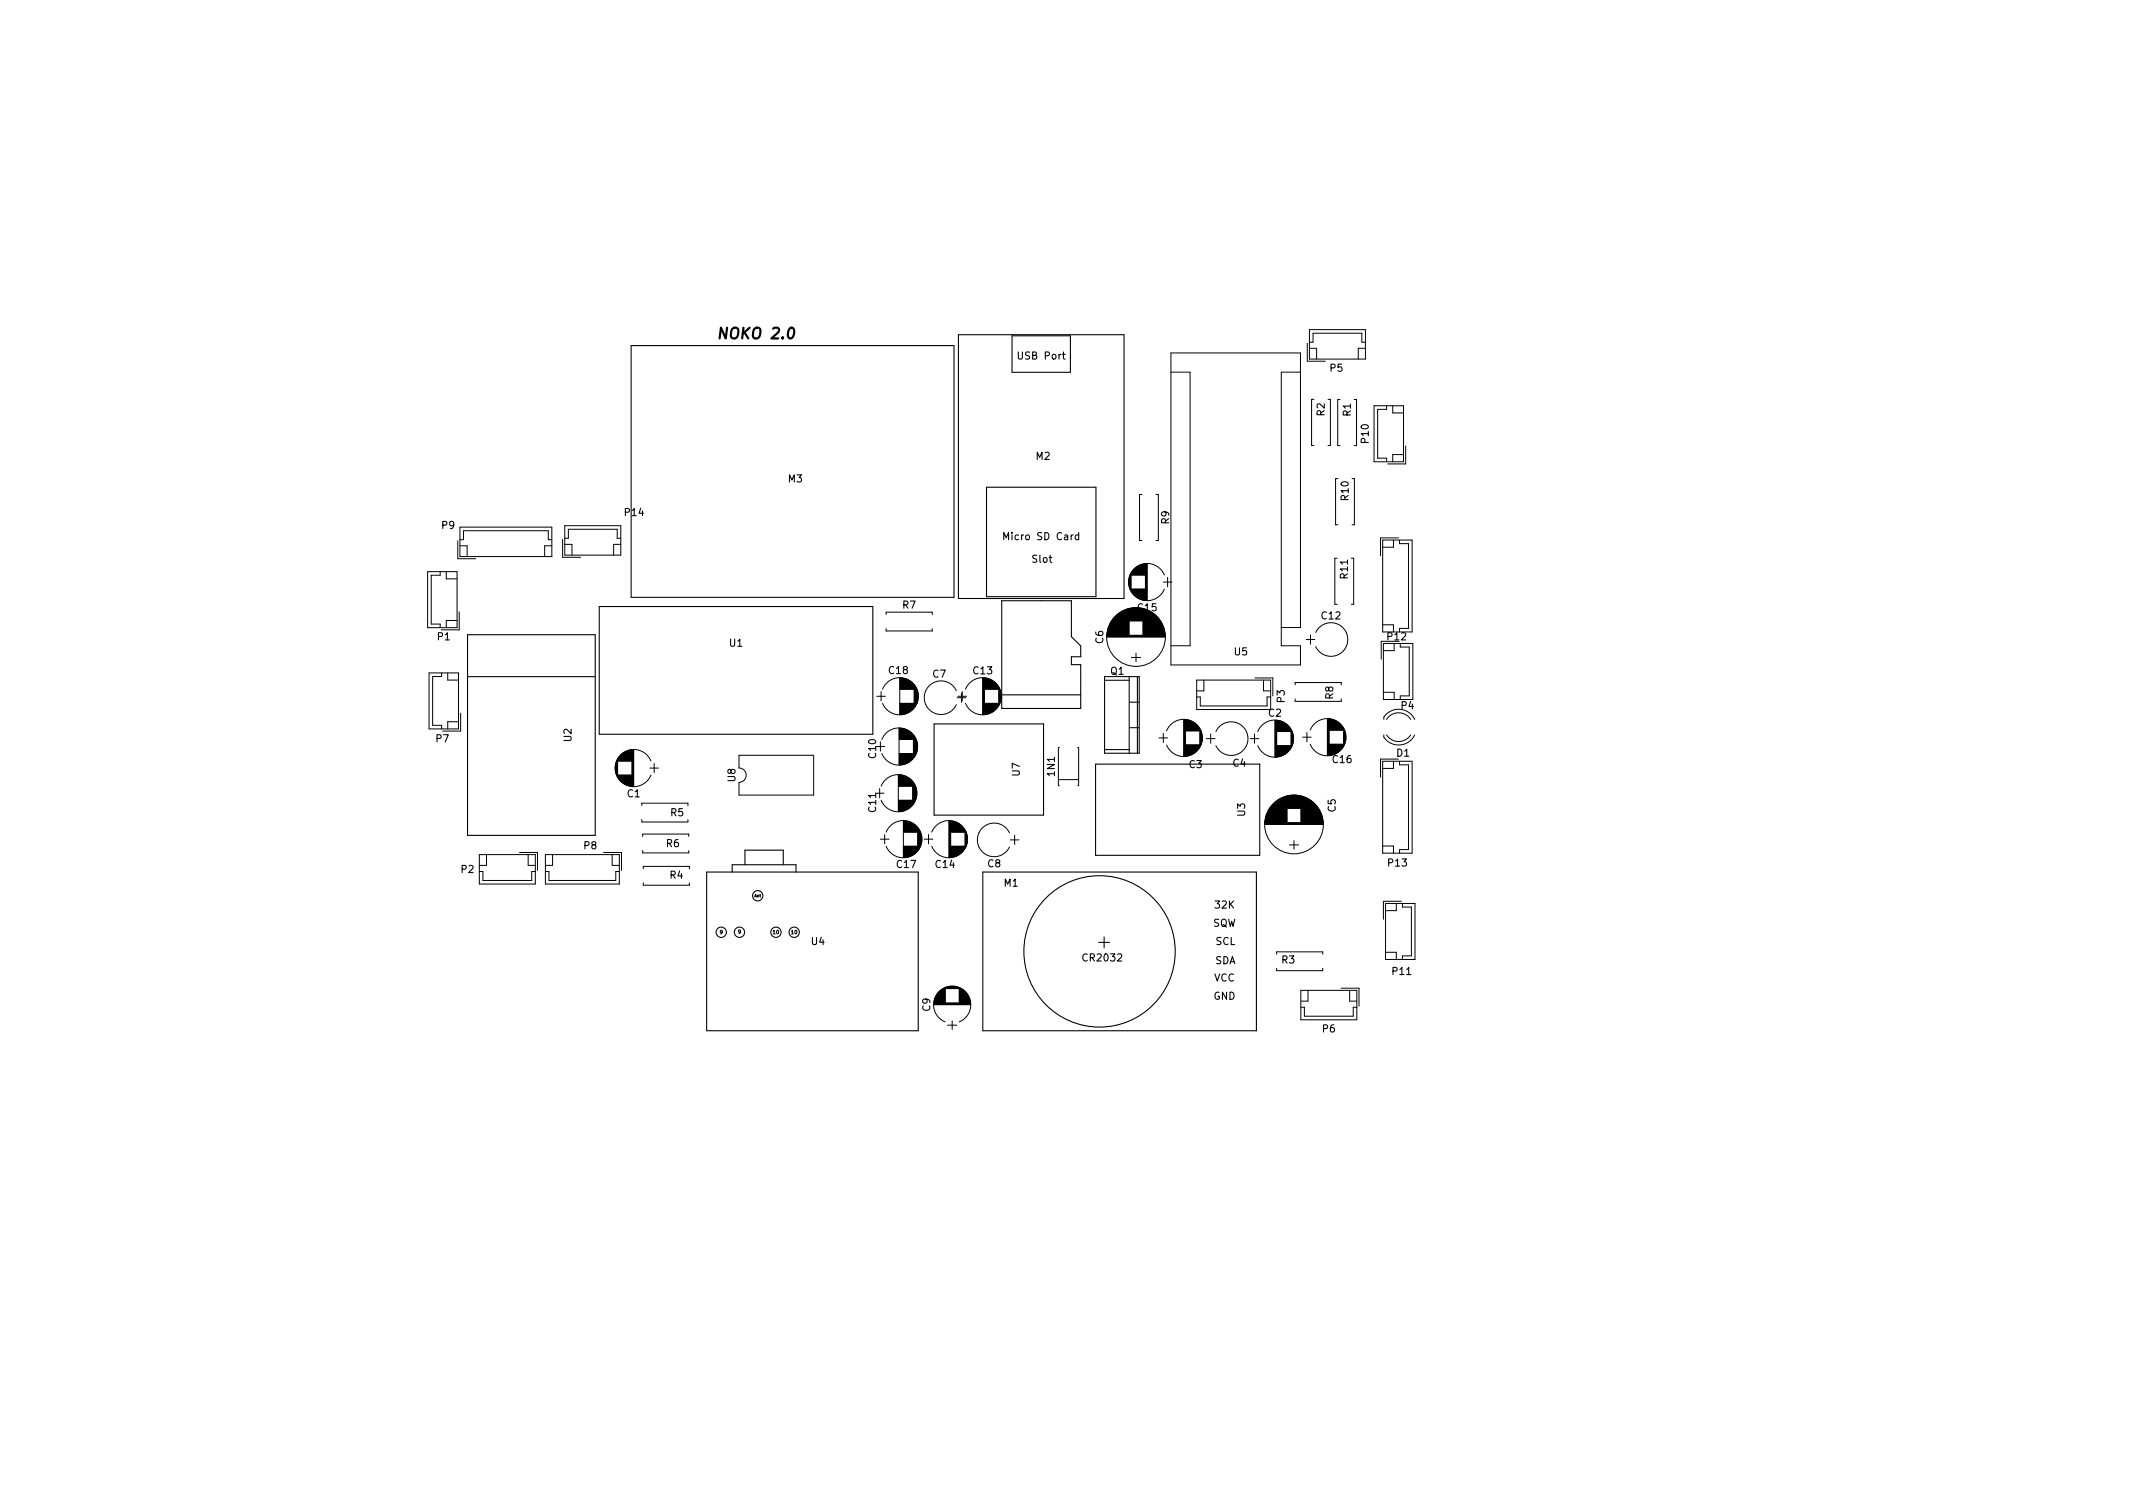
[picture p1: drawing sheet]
<svg xmlns="http://www.w3.org/2000/svg" width="297mm" height="210mm" viewBox="0 0 297 210" stroke-linecap="round" stroke-linejoin="round" font-family="sans-serif">
<defs><g id="words">
<text font-size="2.8" x="152.9" y="132.1">+</text>
<text font-size="2.1" x="100.5" y="47.2">NOKO 2.0</text>
<g font-size="1.4">
<text x="141.9" y="50.1">USB Port</text>
<text x="185.2" y="51.7">P5</text>
<text x="184.5" y="57.9" transform="rotate(-90 184.5 57.9)">R2</text>
<text x="188.1" y="57.9" transform="rotate(-90 188.1 57.9)">R1</text>
<text x="144.3" y="64">M2</text>
<text x="190.6" y="61.6" transform="rotate(-90 190.6 61.6)">P10</text>
<text x="87.1" y="71.8">P14</text>
<text x="109.8" y="67.2">M3</text>
<text x="187.8" y="69.6" transform="rotate(-90 187.8 69.6)">R10</text>
<text x="61.5" y="73.6">P9</text>
<text x="140.2" y="75.2">Micro SD Card</text>
<text x="162.8" y="72.9" transform="rotate(-90 162.8 72.9)">R9</text>
<text x="143.8" y="78.3">Slot</text>
<text x="187.7" y="80.5" transform="rotate(-90 187.7 80.5)">R11</text>
<text x="60.9" y="89.1">P1</text>
<text x="125.7" y="84.7">R7</text>
<text x="153.6" y="89.6" transform="rotate(-90 153.6 89.6)">C6</text>
<text x="158.5" y="85.1">C15</text>
<text x="184.1" y="86.2">C12</text>
<text x="193.3" y="89.1">P12</text>
<text x="101.6" y="90">U1</text>
<text x="123.8" y="93.8">C18</text>
<text x="129.9" y="94.3">C7</text>
<text x="135.6" y="93.9">C13</text>
<text x="154.7" y="93.9">Q1</text>
<text x="171.9" y="91.2">U5</text>
<text x="176.7" y="99.8">C2</text>
<text x="178.9" y="97.8" transform="rotate(-90 178.9 97.8)">P3</text>
<text x="185.7" y="97.3" transform="rotate(-90 185.7 97.3)">R8</text>
<text x="195.1" y="98.7">P4</text>
<text x="60.7" y="103.3">P7</text>
<text x="79.6" y="103.2" transform="rotate(-90 79.6 103.2)">U2</text>
<text x="122" y="105.5" transform="rotate(-90 122 105.5)">C10</text>
<text x="165.6" y="106.9">C3</text>
<text x="171.7" y="106.7">C4</text>
<text x="185.6" y="106.2">C16</text>
<text x="194.5" y="105.3">D1</text>
<text x="87.4" y="111">C1</text>
<text x="93.4" y="113.6">R5</text>
<text x="102.4" y="108.8" transform="rotate(-90 102.4 108.8)">U8</text>
<text x="122" y="113" transform="rotate(-90 122 113)">C11</text>
<text x="142" y="108" transform="rotate(-90 142 108)">U7</text>
<text x="146.9" y="108" transform="rotate(-90 146.9 108)">1N1</text>
<text x="173.4" y="113.6" transform="rotate(-90 173.4 113.6)">U3</text>
<text x="186" y="113" transform="rotate(-90 186 113)">C5</text>
<text x="81.3" y="118.2">P8</text>
<text x="92.8" y="117.9">R6</text>
<text x="64.2" y="121.5">P2</text>
<text x="93.3" y="122.3">R4</text>
<text x="124.9" y="120.8">C17</text>
<text x="130.3" y="120.8">C14</text>
<text x="137.6" y="120.8">C8</text>
<text x="139.8" y="123.5">M1</text>
<text x="193.4" y="120.6">P13</text>
<text x="113" y="131.6">U4</text>
<text x="168.9" y="129">SQW</text>
<text x="169.2" y="126.5">32K</text>
<text x="169.3" y="131.6">SCL</text>
<text x="150.9" y="133.9">CR2032</text>
<text x="169.1" y="136.7">VCC</text>
<text x="169.2" y="134.2">SDA</text>
<text x="178.5" y="134.1">R3</text>
<text x="194" y="135.7">P11</text>
<text x="129.5" y="140.8" transform="rotate(-90 129.5 140.8)">C9</text>
<text x="169" y="139.2">GND</text>
<text x="184.2" y="143.7">P6</text>
</g>
<g font-size=".7">
<text x="100.2" y="130.1">9</text>
<text x="102.8" y="130">9</text>
<text x="107.7" y="130.1">10</text>
<text x="110.2" y="130.1">10</text>
</g>
<text font-size=".6" x="105.1" y="124.9">Ant</text>
</g></defs>
<g fill="none" stroke="#000" stroke-width=".14">
<path d="M163.1 51.8h2.6v38.1h-2.6M181.1 51.8h-2.7v38.1h2.7v2.7h-18v-43.5h18v38.3h-2.7M182 47.8v2.5h2.6M182.3 45.9h7.8v4.1h-7.8zM182.3 47.6h.6v-1.2h6.8v1.2h.4M182.3 48.5h1v1.5M183 55.6h-.4v6.4h.4M184.9 55.6h.4v6.4h-.4M186.6 55.6h-.3v6.4h.3M188.6 55.6h.3v6.4h-.3M190.1 48.5h-1v1.5M191.3 56.5h4.1v7.8h-4.1z"/>
<path d="M193.1 56.5v.5h-1.2v6.8h1.2v.5M194 56.5v1h1.4M59.6 79.6h4.1v7.8h-4.1zM61.3 79.6v.5h-1.3v6.8h1.3v.5M62.1 79.6v1h1.6M63.7 75.3v2.5h2.6M64 73.4h12.8v4.1h-12.8zM64 75.1h.6v-1.2h11.8v1.2h.4M64 76h1v1.5M76.8 76h-1v1.5M78.4 75.1v2.5h2.4M78.7 73.2h7.7v4.1h-7.7z"/>
<path d="M78.7 74.9h.4v-1.2h6.9v1.2h.4M78.7 75.8h1v1.5M86.4 75.8h-1v1.5M157.4 79.9v2.3M157.5 79.9v2.3M157.5 79.8v2.5M157.5 79.7v.4M157.6 79.7v.4M157.6 79.6v.5M157.7 79.5v.6M157.7 79.4v.7M157.8 79.4v.7"/>
<path d="M157.8 79.3v.8M157.9 79.3v.8M157.9 79.2v.9M158 79.2v.9M158.1 79.1v1M158.2 79v1.1M158.3 79v1.1M158.3 78.9v1.2M158.4 78.9v1.2M158.5 78.8v1.3M158.6 78.8v1.3M158.7 78.7v1.4"/>
<path d="M158.8 78.7v1.4M158.9 78.7v1.4M158.9 78.6v1.5M159 78.6v1.5M159 68.8h-.3v6.5h.3M159.1 78.6v1.5M159.2 78.6v1.5M159.3 78.5v1.6M159.4 78.5v1.6M159.5 78.5v1.6M159.5 78.5v5.1M159.6 78.5v5.1"/>
<path d="M159.7 78.5v5.1M161 68.8h.3v6.5h-.3M186.2 77.7h-.3v6.4h.3M186.3 66.6h-.3v6.5h.3M188.2 77.7h.3v6.4h-.3M188.3 66.6h.3v6.5h-.3M192.6 75.2h4.1v12.8h-4.1zM194 75.2v1h-1.4M194.7 74.9h-2.4v2.5M194.9 75.2v.5h1.2v11.8h-1.2v.5M195.4 63.3h-1.4v1M195.7 62.1v2.5h-2.4"/>
<path d="M59.7 93.7h4.2v7.8h-4.2zM61.5 93.7v.5h-1.2v6.8h1.2v.5M62.3 93.7v1h1.6M63.7 86.4h-1.6v1M64 85.2v2.5h-2.6M64.1 99.3v2.5h-2.4M122.1 96.9h1.2M122.7 96.3v1.3M122.9 96a2.59 2.59 0 0 1 4-1.1 2.59 2.59 0 0 1 0 4.1 2.59 2.59 0 0 1-4-1.1M123.4 87.5v.4h6.4v-.4M123.4 85.6v-.4h6.4v.4M125.3 94.4v5.1"/>
<path d="M125.3 94.4v1.6M125.3 97.9v1.6M125.4 94.4v1.6M125.4 97.9v1.6M125.5 94.4v1.6M125.5 97.9v1.6M125.6 94.4v1.6M125.6 97.9v1.6M125.7 94.4v1.6M125.7 97.9v1.6M125.8 94.4v1.6M125.8 97.9v1.6"/>
<path d="M125.8 94.5v1.5M125.8 97.9v1.5M125.9 94.5v1.5M125.9 97.9v1.5M126 94.5v1.5M126 97.9v1.5M126.1 94.5v1.5M126.1 97.9v1.5M126.2 94.6v1.4M126.2 97.9v1.4M126.3 94.6v1.4M126.3 97.9v1.4"/>
<path d="M126.4 94.6v1.4M126.4 97.9v1.4M126.4 94.7v1.3M126.4 97.9v1.3M126.5 94.7v1.3M126.5 97.9v1.3M126.6 94.7v1.3M126.6 97.9v1.3M126.6 94.8v1.2M126.6 97.9v1.2M126.7 94.8v1.2M126.7 97.9v1.2"/>
<path d="M126.8 94.9v1.1M126.8 97.9v1.1M126.9 94.9v1.1M126.9 97.9v1.1M126.9 95v1M126.9 97.9v1M127 95v1M127 97.9v1M127 95.1v.9M127 97.9v.9M127.1 95.1v.9M127.1 97.9v.9"/>
<path d="M127.1 95.2v.8M127.1 97.9v.8M127.2 95.2v.8M127.2 97.9v.8M127.2 97.9v.7M127.3 95.3v.7M127.3 97.9v.7M127.3 95.3v3.3M127.3 95.4v3.1M127.4 95.4v3.1M127.4 95.5v2.9M127.5 95.6v2.7"/>
<path d="M127.5 95.7v2.5M127.6 95.8v2.3M127.7 95.9v2.1M127.7 96v1.9M127.7 96.1v1.7M127.8 96.2v1.5M127.8 96.4v1.1M127.9 96.6v.7M133.2 96.2a2.34 2.34 0 0 0-3.6-.9 2.34 2.34 0 0 0 0 3.7 2.34 2.34 0 0 0 3.6-.9M133.3 97.1h1.2M133.4 96.9h1.2M133.9 96.5v1.3"/>
<path d="M134 96.3v1.3M134.5 96a2.59 2.59 0 0 1 3.9-1.1 2.59 2.59 0 0 1 0 4.1 2.59 2.59 0 0 1-3.9-1.1M136.9 94.4v5.1M137 94.4v5.1M137.1 94.4v5.1M137.1 94.4v1.6M137.1 97.9v1.6M137.2 94.4v1.6M137.2 97.9v1.6M137.3 94.4v1.6M137.3 97.9v1.6M137.4 94.5v1.5"/>
<path d="M137.4 97.9v1.5M137.5 94.5v1.5M137.5 97.9v1.5M137.6 94.5v1.5M137.6 97.9v1.5M137.7 94.5v1.5M137.7 97.9v1.5M137.7 94.6v1.4M137.7 97.9v1.4M137.8 94.6v1.4M137.8 97.9v1.4M137.9 94.6v1.4"/>
<path d="M137.9 97.9v1.4M138 94.7v1.3M138 97.9v1.3M138.1 94.7v1.3M138.1 97.9v1.3M138.2 94.8v1.2M138.2 97.9v1.2M138.3 94.8v1.2M138.3 97.9v1.2M138.3 94.9v1.1M138.3 97.9v1.1M138.4 94.9v1.1"/>
<path d="M138.4 97.9v1.1M138.5 95v1M138.5 97.9v1M138.6 95.1v.9M138.6 97.9v.9M138.7 95.1v.9M138.7 97.9v.9M138.7 95.2v.8M138.7 97.9v.8M138.8 95.2v.8M138.8 97.9v.7M138.8 95.3v.7"/>
<path d="M138.9 95.3v.7M138.9 97.9v.7M138.9 95.4v.6M138.9 97.9v.6M139 95.5v.5M139 97.9v.5M139 95.6v.4M139 97.9v.4M139.1 95.6v.4M139.1 97.9v.4M139.1 95.7v2.5M139.1 95.8v2.3"/>
<path d="M139.2 95.8v2.3M139.2 95.9v2.1M139.3 96v1.9M139.3 96.1v1.7M139.3 96.2v1.5M139.4 96.4v1.1M139.4 96.6v.7M154.2 88.7h8.1M154.2 88.6h8.1M154.2 88.6h8M154.2 88.5h8M154.2 88.4h3"/>
<path d="M154.2 88.3h3M154.2 88.2h3M154.2 88.1h3M154.2 88h3M154.2 87.9h3M154.2 87.8h3M154.3 87.8h2.9M154.3 87.7h2.9M154.3 87.6h2.9M154.3 87.5h2.9M154.4 87.4h2.8M154.4 87.3h2.8"/>
<path d="M154.4 87.2h2.8M154.5 87.1h2.7M154.5 87h2.7M154.5 86.9h2.7M154.6 86.9h2.6M154.6 86.8h2.6M154.6 86.7h2.6M154.7 86.7h2.5M154.7 86.6h2.5M154.8 86.5h2.4M154.8 86.5h6.8M154.8 86.4h6.8"/>
<path d="M154.9 86.4h6.6M154.9 86.3h6.6M155 86.3h6.4M155 86.2h6.4M155 86.1h6.3M155.1 86.1h6.2M155.2 86h6.1M155.2 86h6M155.2 85.9h6M155.3 85.9h5.8M155.3 85.8h5.8M155.4 85.8h5.6"/>
<path d="M155.4 85.7h5.6M155.5 85.7h5.4M155.5 85.6h5.4M155.6 85.6h5.2M155.6 85.5h5.2M155.7 85.5h5M155.8 85.4h4.8M155.9 85.4h4.6M155.9 85.3h4.6M156 85.3h4.4M156.1 85.2h4.2M156.2 85.2h4"/>
<path d="M156.2 85.1h4M156.3 85.1h3.8M156.4 85.1h3.6M156.5 85h3.4M156.6 84.9h3.2M156.7 84.9h3M156.8 84.9h2.8M156.9 84.8h2.6M157.1 84.8h2.2M157.2 80.7v.7M157.2 84.7h2M157.2 80.5v1.1"/>
<path d="M157.3 80.3v1.5M157.3 80.2v1.7M157.3 80.1v1.9M157.4 84.7h1.6M157.4 80v2.1M157.5 82v.4M157.6 91.5h1.3M157.6 82v.4M157.6 84.7h1.2M157.6 82v.5M157.7 82v.6M157.7 82v.7"/>
<path d="M157.8 82v.7M157.9 82v.8M157.9 82v.9M158 84.6h.4M158 82v.9M158.1 82v1M158.2 82v1.1M158.2 90.9v1.2M158.3 82v1.1M158.3 82v1.2M158.4 82v1.2M158.5 82v1.3"/>
<path d="M158.6 82v1.3M158.7 82v1.4M158.8 82v1.4M158.9 82v1.4M158.9 82v1.5M159 82v1.5M159.1 82v1.5M159.2 82v1.5M159.2 88.4h3M159.2 88.3h3M159.2 88.2h3M159.2 88.1h3"/>
<path d="M159.2 88h3M159.2 87.9h3M159.2 87.8h3M159.2 87.8h2.9M159.2 87.7h2.9M159.2 87.6h2.9M159.2 87.5h2.9M159.2 87.4h2.8M159.2 87.3h2.8M159.2 87.2h2.8M159.2 87.1h2.7M159.2 87h2.7"/>
<path d="M159.2 86.9h2.7M159.2 86.9h2.6M159.2 86.8h2.6M159.2 86.7h2.5M159.2 86.6h2.5M159.2 86.5h2.4M159.3 82v1.6M159.4 82v1.6M159.5 82v1.6M162 81h1.2M162.1 80.1a2.59 2.59 0 0 0-3.9-1.1 2.59 2.59 0 0 0 0 4.1 2.59 2.59 0 0 0 3.9-1.1M162.6 80.4v1.3"/>
<path d="M166.6 94.7h10.4v4.1h-10.4zM166.6 97h.6v1.3h9.2v-1.3h.6M167.6 94.7v1.5h-1M174.7 94.4h2.6v2.5M176 94.7v1.5h1M180.4 95.4v-.4h6.4v.4M180.4 97.3v.4h6.4v-.4M181.9 89h1.2M182.5 88.4v1.3M183.2 88.1a2.34 2.34 0 0 1 3.6-.9 2.34 2.34 0 0 1 0 3.7 2.34 2.34 0 0 1-3.6-.9M192.6 87h1.4v1M192.7 89.6h4v7.8h-4z"/>
<path d="M192.7 96.4h1.4v1M194.1 89.6v1h-1.4M194.9 89.3h-2.6v2.5M195 89.6v.5h1.3v6.8h-1.3v.5M63.9 100.5h-1.6v1M66.7 119h7.9v4.1h-7.9zM67.7 119v1.5h-1M72.4 118.7h2.4v2.5M73.6 119v1.5h1M76 119h10.3v4.1h-10.3zM77 119v1.5h-1M84.1 118.7h2.4v2.5"/>
<path d="M85.3 119v1.5h1M85.7 106.6v.7M85.7 106.4v1.1M85.8 106.2v1.5M85.8 106.1v1.7M85.8 106v1.9M85.9 105.9v2.1M85.9 105.8v2.3M86 105.8v2.3M86 105.7v2.5M86 105.6v.4M86 107.9v.4"/>
<path d="M86.1 105.6v.4M86.1 107.9v.4M86.1 105.5v.5M86.1 107.9v.5M86.2 105.4v.6M86.2 107.9v.6M86.2 105.3v.7M86.2 107.9v.7M86.3 105.3v.7M86.3 107.9v.7M86.3 105.2v.8M86.4 105.2v.8"/>
<path d="M86.4 107.9v.8M86.4 105.1v.9M86.4 107.9v.9M86.5 105.1v.9M86.5 107.9v.9M86.6 105v1M86.6 107.9v1M86.7 104.9v1.1M86.7 107.9v1.1M86.8 104.9v1.1M86.8 107.9v1.1M86.8 104.8v1.2"/>
<path d="M86.8 107.9v1.2M86.9 104.8v1.2M86.9 107.9v1.2M87 104.7v1.3M87 107.9v1.3M87.1 104.7v1.3M87.1 107.9v1.3M87.2 104.6v1.4M87.2 107.9v1.4M87.3 104.6v1.4M87.3 107.9v1.4M87.4 104.6v1.4"/>
<path d="M87.4 107.9v1.4M87.4 104.5v1.5M87.4 107.9v1.5M87.5 104.5v1.5M87.5 107.9v1.5M87.6 104.5v1.5M87.6 107.9v1.5M87.7 104.5v1.5M87.7 107.9v1.5M87.8 104.4v1.6M87.8 107.9v1.6M87.9 104.4v1.6"/>
<path d="M87.9 107.9v1.6M88 104.4v1.6M88 107.9v1.6M88 104.4v5.1M88.1 104.4v5.1M88.2 104.4v5.1M88.3 104.4v5.1M89.4 114.1v.4h6.4v-.4M89.4 112.2v-.4h6.4v.4M89.5 116.5v-.4h6.4v.4M89.5 118.4v.4h6.4v-.4M90.5 106.9h1.2"/>
<path d="M90.6 106a2.59 2.59 0 0 0-3.9-1.1 2.59 2.59 0 0 0 0 4.1 2.59 2.59 0 0 0 3.9-1.1M91.1 106.3v1.3M102.9 105.2h10.4v5.5h-10.4v-1.8a1 1 0 0 0 1-1 1 1 0 0 0-1-1zM121.9 110.4h1.2M122 103.9h1.2M122.5 109.8v1.3M122.6 103.3v1.3M122.6 116.8h1.2M122.7 109.5a2.59 2.59 0 0 1 4-1.1 2.59 2.59 0 0 1 0 4.1 2.59 2.59 0 0 1-4-1.1M122.8 103a2.59 2.59 0 0 1 4-1.1 2.59 2.59 0 0 1 0 4.1 2.59 2.59 0 0 1-4-1.1M123.2 116.2v1.3M123.4 115.9a2.59 2.59 0 0 1 4-1.1 2.59 2.59 0 0 1 0 4.1 2.59 2.59 0 0 1-4-1.1"/>
<path d="M125.1 107.9v5.1M125.1 107.9v1.6M125.1 111.4v1.6M125.2 107.9v1.6M125.2 111.4v1.6M125.2 101.4v5.1M125.2 101.4v1.6M125.2 104.9v1.6M125.3 107.9v1.6M125.3 111.4v1.6M125.3 101.4v1.6M125.3 104.9v1.6"/>
<path d="M125.4 101.4v1.6M125.4 104.9v1.6M125.4 107.9v1.6M125.4 111.4v1.6M125.5 107.9v1.6M125.5 111.4v1.6M125.5 101.4v1.6M125.5 104.9v1.6M125.6 101.4v1.6M125.6 104.9v1.6M125.6 107.9v1.6M125.6 111.4v1.6"/>
<path d="M125.6 108v1.5M125.6 111.4v1.5M125.7 108v1.5M125.7 111.4v1.5M125.7 101.4v1.6M125.7 104.9v1.6M125.7 101.5v1.5M125.7 104.9v1.5M125.8 101.5v1.5M125.8 104.9v1.5M125.8 108v1.5M125.8 111.4v1.5"/>
<path d="M125.8 114.3v5.1M125.8 114.3v1.6M125.8 117.8v1.6M125.9 108v1.5M125.9 111.4v1.5M125.9 101.5v1.5M125.9 104.9v1.5M125.9 114.3v1.6M125.9 117.8v1.6M126 114.3v1.6M126 117.8v1.6M126 101.5v1.5"/>
<path d="M126 104.9v1.5M126 108.1v1.4M126 111.4v1.4M126.1 108.1v1.4M126.1 111.4v1.4M126.1 114.3v1.6M126.1 117.8v1.6M126.1 101.6v1.4M126.1 104.9v1.4M126.2 114.3v1.6M126.2 117.8v1.6M126.2 101.6v1.4"/>
<path d="M126.2 104.9v1.4M126.2 108.1v1.4M126.2 111.4v1.4M126.2 108.2v1.3M126.2 111.4v1.3M126.3 108.2v1.3M126.3 111.4v1.3M126.3 114.3v1.6M126.3 117.8v1.6M126.3 101.6v1.4M126.3 104.9v1.4M126.3 114.4v1.5"/>
<path d="M126.3 117.8v1.5M126.3 101.7v1.3M126.3 104.9v1.3M126.4 114.4v1.5M126.4 117.8v1.5M126.4 101.7v1.3M126.4 104.9v1.3M126.4 108.2v1.3M126.4 111.4v1.3M126.4 108.3v1.2M126.4 111.4v1.2M126.5 108.3v1.2"/>
<path d="M126.5 111.4v1.2M126.5 114.4v1.5M126.5 117.8v1.5M126.5 101.7v1.3M126.5 104.9v1.3M126.5 101.8v1.2M126.5 104.9v1.2M126.6 101.8v1.2M126.6 104.9v1.2M126.6 114.4v1.5M126.6 117.8v1.5M126.6 108.4v1.1"/>
<path d="M126.6 111.4v1.1M126.7 108.4v1.1M126.7 111.4v1.1M126.7 101.9v1.1M126.7 104.9v1.1M126.7 114.5v1.4M126.7 117.8v1.4M126.7 108.5v1M126.7 111.4v1M126.8 101.9v1.1M126.8 104.9v1.1M126.8 114.5v1.4"/>
<path d="M126.8 117.8v1.4M126.8 108.5v1M126.8 111.4v1M126.8 102v1M126.8 104.9v1M126.8 108.6v.9M126.8 111.4v.9M126.9 108.6v.9M126.9 111.4v.9M126.9 102v1M126.9 104.9v1M126.9 114.5v1.4"/>
<path d="M126.9 117.8v1.4M126.9 102.1v.9M126.9 104.9v.9M126.9 114.6v1.3M126.9 117.8v1.3M126.9 108.7v.8M126.9 111.4v.8M127 102.1v.9M127 104.9v.9M127 114.6v1.3M127 117.8v1.3M127 108.7v.8"/>
<path d="M127 111.4v.8M127 111.4v.7M127 102.2v.8M127 104.9v.8M127.1 108.8v.7M127.1 111.4v.7M127.1 102.2v.8M127.1 104.9v.8M127.1 114.6v1.3M127.1 117.8v1.3M127.1 108.8v3.3M127.1 104.9v.7"/>
<path d="M127.1 114.7v1.2M127.1 117.8v1.2M127.1 108.9v3.1M127.2 102.3v.7M127.2 104.9v.7M127.2 114.7v1.2M127.2 117.8v1.2M127.2 108.9v3.1M127.2 102.3v3.3M127.2 109v2.9M127.2 102.4v3.1M127.3 109.1v2.7"/>
<path d="M127.3 102.4v3.1M127.3 114.8v1.1M127.3 117.8v1.1M127.3 102.5v2.9M127.3 109.2v2.5M127.4 102.6v2.7M127.4 114.8v1.1M127.4 117.8v1.1M127.4 109.3v2.3M127.4 114.9v1M127.4 117.8v1M127.4 102.7v2.5"/>
<path d="M127.5 109.4v2.1M127.5 102.8v2.3M127.5 114.9v1M127.5 117.8v1M127.5 109.5v1.9M127.5 115v.9M127.5 117.8v.9M127.5 109.6v1.7M127.6 102.9v2.1M127.6 115v.9M127.6 117.8v.9M127.6 109.7v1.5"/>
<path d="M127.6 103v1.9M127.6 109.9v1.1M127.6 103.1v1.7M127.6 115.1v.8M127.6 117.8v.8M127.7 110.1v.7M127.7 103.2v1.5M127.7 115.1v.8M127.7 117.8v.8M127.7 103.4v1.1M127.7 117.8v.7M127.8 103.6v.7"/>
<path d="M127.8 115.2v.7M127.8 117.8v.7M127.8 115.2v3.3M127.8 115.3v3.1M127.9 115.3v3.1M127.9 115.4v2.9M128 115.5v2.7M128 115.6v2.5M128.1 115.7v2.3M128.2 115.8v2.1M128.2 115.9v1.9M128.2 116v1.7"/>
<path d="M128.3 116.1v1.5M128.3 116.3v1.1M128.4 116.5v.7M128.7 116.8h1.2M129.3 116.2v1.3M129.8 115.9a2.59 2.59 0 0 1 3.9-1.1 2.59 2.59 0 0 1 0 4.1 2.59 2.59 0 0 1-3.9-1.1M132.2 114.3v5.1M132.3 114.3v5.1M132.4 114.3v5.1M132.4 114.3v1.6M132.4 117.8v1.6M132.5 114.3v1.6"/>
<path d="M132.5 117.8v1.6M132.6 114.3v1.6M132.6 117.8v1.6M132.7 114.4v1.5M132.7 117.8v1.5M132.8 114.4v1.5M132.8 117.8v1.5M132.9 114.4v1.5M132.9 117.8v1.5M133 114.4v1.5M133 117.8v1.5M133 114.5v1.4"/>
<path d="M133 117.8v1.4M133.1 114.5v1.4M133.1 117.8v1.4M133.2 114.5v1.4M133.2 117.8v1.4M133.3 114.6v1.3M133.3 117.8v1.3M133.4 114.6v1.3M133.4 117.8v1.3M133.5 114.7v1.2M133.5 117.8v1.2M133.6 114.7v1.2"/>
<path d="M133.6 117.8v1.2M133.6 114.8v1.1M133.6 117.8v1.1M133.7 114.8v1.1M133.7 117.8v1.1M133.8 114.9v1M133.8 117.8v1M133.9 115v.9M133.9 117.8v.9M134 115v.9M134 117.8v.9M134 115.1v.8"/>
<path d="M134 117.8v.8M134.1 115.1v.8M134.1 117.8v.7M134.1 115.2v.7M134.2 115.2v.7M134.2 117.8v.7M134.2 115.3v.6M134.2 117.8v.6M134.3 115.4v.5M134.3 117.8v.5M134.3 115.5v.4M134.3 117.8v.4"/>
<path d="M134.4 115.5v.4M134.4 117.8v.4M134.4 115.6v2.5M134.4 115.7v2.3M134.5 115.7v2.3M134.5 115.8v2.1M134.6 115.9v1.9M134.6 116v1.7M134.6 116.1v1.5M134.7 116.3v1.1M134.7 116.5v.7M140.6 116a2.34 2.34 0 0 0-3.6-.9 2.34 2.34 0 0 0 0 3.7 2.34 2.34 0 0 0 3.6-.9"/>
<path d="M140.7 116.9h1.2M141.3 116.3v1.3M147.4 108.6h2.8M147.5 104.1h-.1v5.3h.1M150.1 104.1h.1v5.3h-.1M161.4 102.7h1.2M162 102.1v1.3M162.5 101.8a2.59 2.59 0 0 1 3.9-1.1 2.59 2.59 0 0 1 0 4.1 2.59 2.59 0 0 1-3.9-1.1M164.9 100.2v5.1M165 100.2v5.1M165.1 100.2v5.1M165.1 100.2v1.6"/>
<path d="M165.1 103.7v1.6M165.2 100.2v1.6M165.2 103.7v1.6M165.3 100.2v1.6M165.3 103.7v1.6M165.4 100.3v1.5M165.4 103.7v1.5M165.5 100.3v1.5M165.5 103.7v1.5M165.6 100.3v1.5M165.6 103.7v1.5M165.7 100.3v1.5"/>
<path d="M165.7 103.7v1.5M165.7 100.4v1.4M165.7 103.7v1.4M165.8 100.4v1.4M165.8 103.7v1.4M165.9 100.4v1.4M165.9 103.7v1.4M166 100.5v1.3M166 103.7v1.3M166.1 100.5v1.3M166.1 103.7v1.3M166.2 100.6v1.2"/>
<path d="M166.2 103.7v1.2M166.3 100.6v1.2M166.3 103.7v1.2M166.3 100.7v1.1M166.3 103.7v1.1M166.4 100.7v1.1M166.4 103.7v1.1M166.5 100.8v1M166.5 103.7v1M166.6 100.9v.9M166.6 103.7v.9M166.7 100.9v.9"/>
<path d="M166.7 103.7v.9M166.7 101v.8M166.7 103.7v.8M166.8 101v.8M166.8 103.7v.7M166.8 101.1v.7M166.9 101.1v.7M166.9 103.7v.7M166.9 101.2v.6M166.9 103.7v.6M167 101.3v.5M167 103.7v.5"/>
<path d="M167 101.4v.4M167 103.7v.4M167.1 101.4v.4M167.1 103.7v.4M167.1 101.5v2.5M167.1 101.6v2.3M167.2 101.6v2.3M167.2 101.7v2.1M167.3 101.8v1.9M167.3 101.9v1.7M167.3 102v1.5M167.4 102.2v1.1"/>
<path d="M167.4 102.4v.7M168 102.8h1.2M168.6 102.2v1.3M169.3 101.9a2.34 2.34 0 0 1 3.6-.9 2.34 2.34 0 0 1 0 3.7 2.34 2.34 0 0 1-3.6-.9M174.1 102.8h1.2M174.7 102.2v1.3M175.2 101.9a2.59 2.59 0 0 1 3.9-1.1 2.59 2.59 0 0 1 0 4.1 2.59 2.59 0 0 1-3.9-1.1M176.2 114.8h8.1M176.2 114.7h8.1M176.2 114.7h8M176.2 114.6h8M176.2 114.5h3"/>
<path d="M176.2 114.4h3M176.2 114.3h3M176.2 114.2h3M176.2 114.1h3M176.2 114h3M176.2 113.9h3M176.3 113.9h2.9M176.3 113.8h2.9M176.3 113.7h2.9M176.3 113.6h2.9M176.4 113.5h2.8M176.4 113.4h2.8"/>
<path d="M176.4 113.3h2.8M176.5 113.2h2.7M176.5 113.1h2.7M176.5 113h2.7M176.6 113h2.6M176.6 112.9h2.6M176.6 112.8h2.6M176.7 112.8h2.5M176.7 112.7h2.5M176.8 112.6h2.4M176.8 112.6h6.8M176.8 112.5h6.8"/>
<path d="M176.9 112.5h6.6M176.9 112.4h6.6M177 112.4h6.4M177 112.3h6.4M177 112.2h6.3M177.1 112.2h6.2M177.2 112.1h6.1M177.2 112.1h6M177.2 112h6M177.3 112h5.8M177.3 111.9h5.8M177.4 111.9h5.6"/>
<path d="M177.4 111.8h5.6M177.5 111.8h5.4M177.5 111.7h5.4M177.6 100.3v5.1M177.6 111.7h5.2M177.6 111.6h5.2M177.7 100.3v5.1M177.7 111.6h5M177.8 100.3v5.1M177.8 111.5h4.8M177.8 100.3v1.6M177.8 103.8v1.6"/>
<path d="M177.9 111.5h4.6M177.9 100.3v1.6M177.9 103.8v1.6M177.9 111.4h4.6M178 100.3v1.6M178 103.8v1.6M178 111.4h4.4M178.1 100.4v1.5M178.1 103.8v1.5M178.1 111.3h4.2M178.2 100.4v1.5M178.2 103.8v1.5"/>
<path d="M178.2 111.3h4M178.2 111.2h4M178.3 100.4v1.5M178.3 103.8v1.5M178.3 111.2h3.8M178.4 100.4v1.5M178.4 103.8v1.5M178.4 111.2h3.6M178.4 100.5v1.4M178.4 103.8v1.4M178.5 111.1h3.4M178.5 100.5v1.4"/>
<path d="M178.5 103.8v1.4M178.6 100.5v1.4M178.6 103.8v1.4M178.6 111h3.2M178.7 100.6v1.3M178.7 103.8v1.3M178.7 111h3M178.8 100.6v1.3M178.8 103.8v1.3M178.8 111h2.8M178.9 100.7v1.2M178.9 103.8v1.2"/>
<path d="M178.9 110.9h2.6M179 100.7v1.2M179 103.8v1.2M179 100.8v1.1M179 103.8v1.1M179.1 100.8v1.1M179.1 103.8v1.1M179.1 110.9h2.2M179.2 100.9v1M179.2 103.8v1M179.2 110.8h2M179.3 101v.9"/>
<path d="M179.3 103.8v.9M179.4 101v.9M179.4 103.8v.9M179.4 110.8h1.6M179.4 101.1v.8M179.4 103.8v.8M179.5 101.1v.8M179.5 103.8v.7M179.5 101.2v.7M179.6 117.6h1.3M179.6 101.2v.7M179.6 103.8v.7"/>
<path d="M179.6 101.3v.6M179.6 103.8v.6M179.6 110.8h1.2M179.7 101.4v.5M179.7 103.8v.5M179.7 101.5v.4M179.7 103.8v.4M179.8 101.5v.4M179.8 103.8v.4M179.8 101.6v2.5M179.8 101.7v2.3M179.9 101.7v2.3"/>
<path d="M179.9 101.8v2.1M180 101.9v1.9M180 110.7h.4M180 102v1.7M180 102.1v1.5M180.1 102.3v1.1M180.1 102.5v.7M180.2 117v1.2M181.2 114.5h3M181.2 114.4h3M181.2 114.3h3M181.2 114.2h3"/>
<path d="M181.2 114.1h3M181.2 114h3M181.2 113.9h3M181.2 113.9h2.9M181.2 113.8h2.9M181.2 113.7h2.9M181.2 113.6h2.9M181.2 113.5h2.8M181.2 113.4h2.8M181.2 113.3h2.8M181.2 113.2h2.7M181.2 113.1h2.7"/>
<path d="M181.2 113h2.7M181.2 113h2.6M181.2 112.9h2.6M181.2 112.8h2.5M181.2 112.7h2.5M181.2 112.6h2.4M181.4 102.6h1.2M182 102v1.3M182.5 101.7a2.59 2.59 0 0 1 3.9-1.1 2.59 2.59 0 0 1 0 4.1 2.59 2.59 0 0 1-3.9-1.1M184.9 100.1v5.1M185 100.1v5.1M185.1 100.1v5.1"/>
<path d="M185.1 100.1v1.6M185.1 103.6v1.6M185.2 100.1v1.6M185.2 103.6v1.6M185.3 100.1v1.6M185.3 103.6v1.6M185.4 100.2v1.5M185.4 103.6v1.5M185.5 100.2v1.5M185.5 103.6v1.5M185.6 100.2v1.5M185.6 103.6v1.5"/>
<path d="M185.7 100.2v1.5M185.7 103.6v1.5M185.7 100.3v1.4M185.7 103.6v1.4M185.8 100.3v1.4M185.8 103.6v1.4M185.9 100.3v1.4M185.9 103.6v1.4M186 100.4v1.3M186 103.6v1.3M186.1 100.4v1.3M186.1 103.6v1.3"/>
<path d="M186.2 100.5v1.2M186.2 103.6v1.2M186.3 100.5v1.2M186.3 103.6v1.2M186.3 100.6v1.1M186.3 103.6v1.1M186.4 100.6v1.1M186.4 103.6v1.1M186.5 100.7v1M186.5 103.6v1M186.6 100.8v.9M186.6 103.6v.9"/>
<path d="M186.7 100.8v.9M186.7 103.6v.9M186.7 100.9v.8M186.7 103.6v.8M186.8 100.9v.8M186.8 103.6v.7M186.8 101v.7M186.9 101v.7M186.9 103.6v.7M186.9 101.1v.6M186.9 103.6v.6M187 101.2v.5"/>
<path d="M187 103.6v.5M187 101.3v.4M187 103.6v.4M187.1 101.3v.4M187.1 103.6v.4M187.1 101.4v2.5M187.1 101.5v2.3M187.2 101.5v2.3M187.2 101.6v2.1M187.3 101.7v1.9M187.3 101.8v1.7M187.3 101.9v1.5"/>
<path d="M187.4 102.1v1.1M187.4 102.3v.7M192.6 106h4.1v12.8h-4.1zM192.6 117.8h1.4v1M192.7 102.3a1.06 1.06 0 0 0 .6 1 2.49 2.49 0 0 0 3.7-1M193.1 102.3a2 2 0 0 0 3.4 0M194 106v1h-1.4M194.7 105.7h-2.4v2.5M194.9 106v.5h1.2v11.8h-1.2v.5M196.5 100.2a2 2 0 0 0-3.4 0M197 100.2a2.49 2.49 0 0 0-4.3-.4v.4M66.7 121.3h.6v1.3h6.7v-1.3h.6"/>
<path d="M76 121.3h.4v1.3h9.3v-1.3h.6M89.6 121v-.4h6.4v.4M89.6 122.9v.4h6.4v-.4M130.1 139.9h5.1M130.1 139.8h5M130.1 139.7h5M130.1 139.6h1.5M130.1 139.5h1.5M130.1 139.4h1.5M130.1 139.3h1.5M130.1 139.2h1.5M130.2 139.2h1.4"/>
<path d="M130.2 139.1h1.4M130.2 139h1.4M130.2 138.9h1.4M130.3 138.9h1.3M130.3 138.8h1.3M130.3 138.7h1.3M130.4 138.7h1.2M130.4 138.6h1.2M130.4 138.5h1.2M130.5 138.5h1.1M130.5 138.4h1.1M130.6 138.3h1"/>
<path d="M130.7 138.2h.9M130.7 138.1h.9M130.8 138.1h.8M130.9 138h.7M130.9 137.9h.7M131 137.9h.6M131.1 137.8h.5M131.2 137.8h.4M131.2 137.7h.4M131.3 137.7h.3M131.3 137.7h2.6M131.4 137.6h2.4"/>
<path d="M131.5 137.6h2.2M131.6 137.5h2M131.7 137.5h1.8M131.8 137.5h1.6M131.9 137.4h1.4M132 137.4h1.2M132.2 137.3h.8M133.6 139.6h1.5M133.6 139.5h1.5M133.6 139.4h1.5M133.6 139.3h1.5M133.6 139.2h1.5"/>
<path d="M133.6 139.2h1.4M133.6 139.1h1.4M133.6 139h1.4M133.6 138.9h1.4M133.6 138.9h1.3M133.6 138.8h1.3M133.6 138.7h1.3M133.6 138.7h1.2M133.6 138.6h1.2M133.6 138.5h1.2M133.6 138.5h1.1M133.6 138.4h1.1"/>
<path d="M133.6 138.3h1M133.6 138.2h.9M133.6 138.1h.9M133.6 138.1h.8M133.6 138h.7M133.6 137.9h.7M133.6 137.9h.6M133.6 137.8h.5M133.6 137.8h.4M133.6 137.7h.4M133.6 137.7h.3M177.8 132.9v-.4h6.4v.4"/>
<path d="M177.8 134.8v.4h6.4v-.4M181.1 137.9h7.9v4.1h-7.9zM182.2 137.9v1.5h-1.1M186.7 137.6h2.6v2.5M188 137.9v1.5h1M193 125.8h4v7.8h-4zM193 132.6h1.4v1M194.4 125.8v1h-1.4M195.1 125.5h-2.4v2.5M195.3 125.8v.5h1.3v6.8h-1.3v.5M131.6 142.3a2.59 2.59 0 0 1-1.1-4 2.59 2.59 0 0 1 4.2 0 2.59 2.59 0 0 1-1.1 4M131.9 142.7h1.3"/>
<path d="M132.6 142.1v1.2M181.1 140.2h.5v1.3h6.8v-1.3h.6"/>
<circle cx="158.2" cy="88.7" r="4.1"/>
<circle cx="180.2" cy="114.8" r="4.1"/>
</g>
<g fill="none" stroke="#000" stroke-width=".15">
<path d="M87.9 48.1h45v35.1h-45zM133.5 46.6h23v36.7h-23zM140.9 46.8h8.2v5h-8.2zM137.4 67.8h15.2v15.3h-15.2zM139.8 75.2v-1l.3 .7 .4-.7v1M150.2 74.5h-.3l-.2 .2 .1 .4h.4M150.2 74.2v1M65.1 94.2h17.8M65.1 88.4h17.8v27.9h-17.8zM83.4 84.5h38.1v17.7h-38.1zM139.5 96.7h11M139.5 83.6h9.7v5l1.3 1.3v1.5h-1.3v1.1h1.3v6.1h-11z"/>
<path d="M153.8 94.7h3.5M153.8 94.2h4.8v10.7h-4.8zM157.3 94.2v10.7M157.4 97.8h1.2M158.4 94.2v10.7M130.1 100.8h15.2v12.7h-15.2zM152.6 106.4h22.8v12.7h-22.8zM153.8 104.4h3.5M157.4 101.3h1.2M98.4 121.4h29.5v22.1h-29.5zM102 121.4v-1h8.9v1M103.7 120.4v-2h5.4v2"/>
<path d="M136.9 121.4h38.1v22.1h-38.1z"/>
<circle cx="100.4" cy="129.8" r=".72"/>
<circle cx="103" cy="129.8" r=".72"/>
<circle cx="105.5" cy="124.7" r=".72"/>
<circle cx="108.1" cy="129.8" r=".72"/>
<circle cx="110.6" cy="129.8" r=".72"/>
<circle cx="153.1" cy="132.5" r="10.5"/>
</g>
<use href="#words"/>
</svg>
